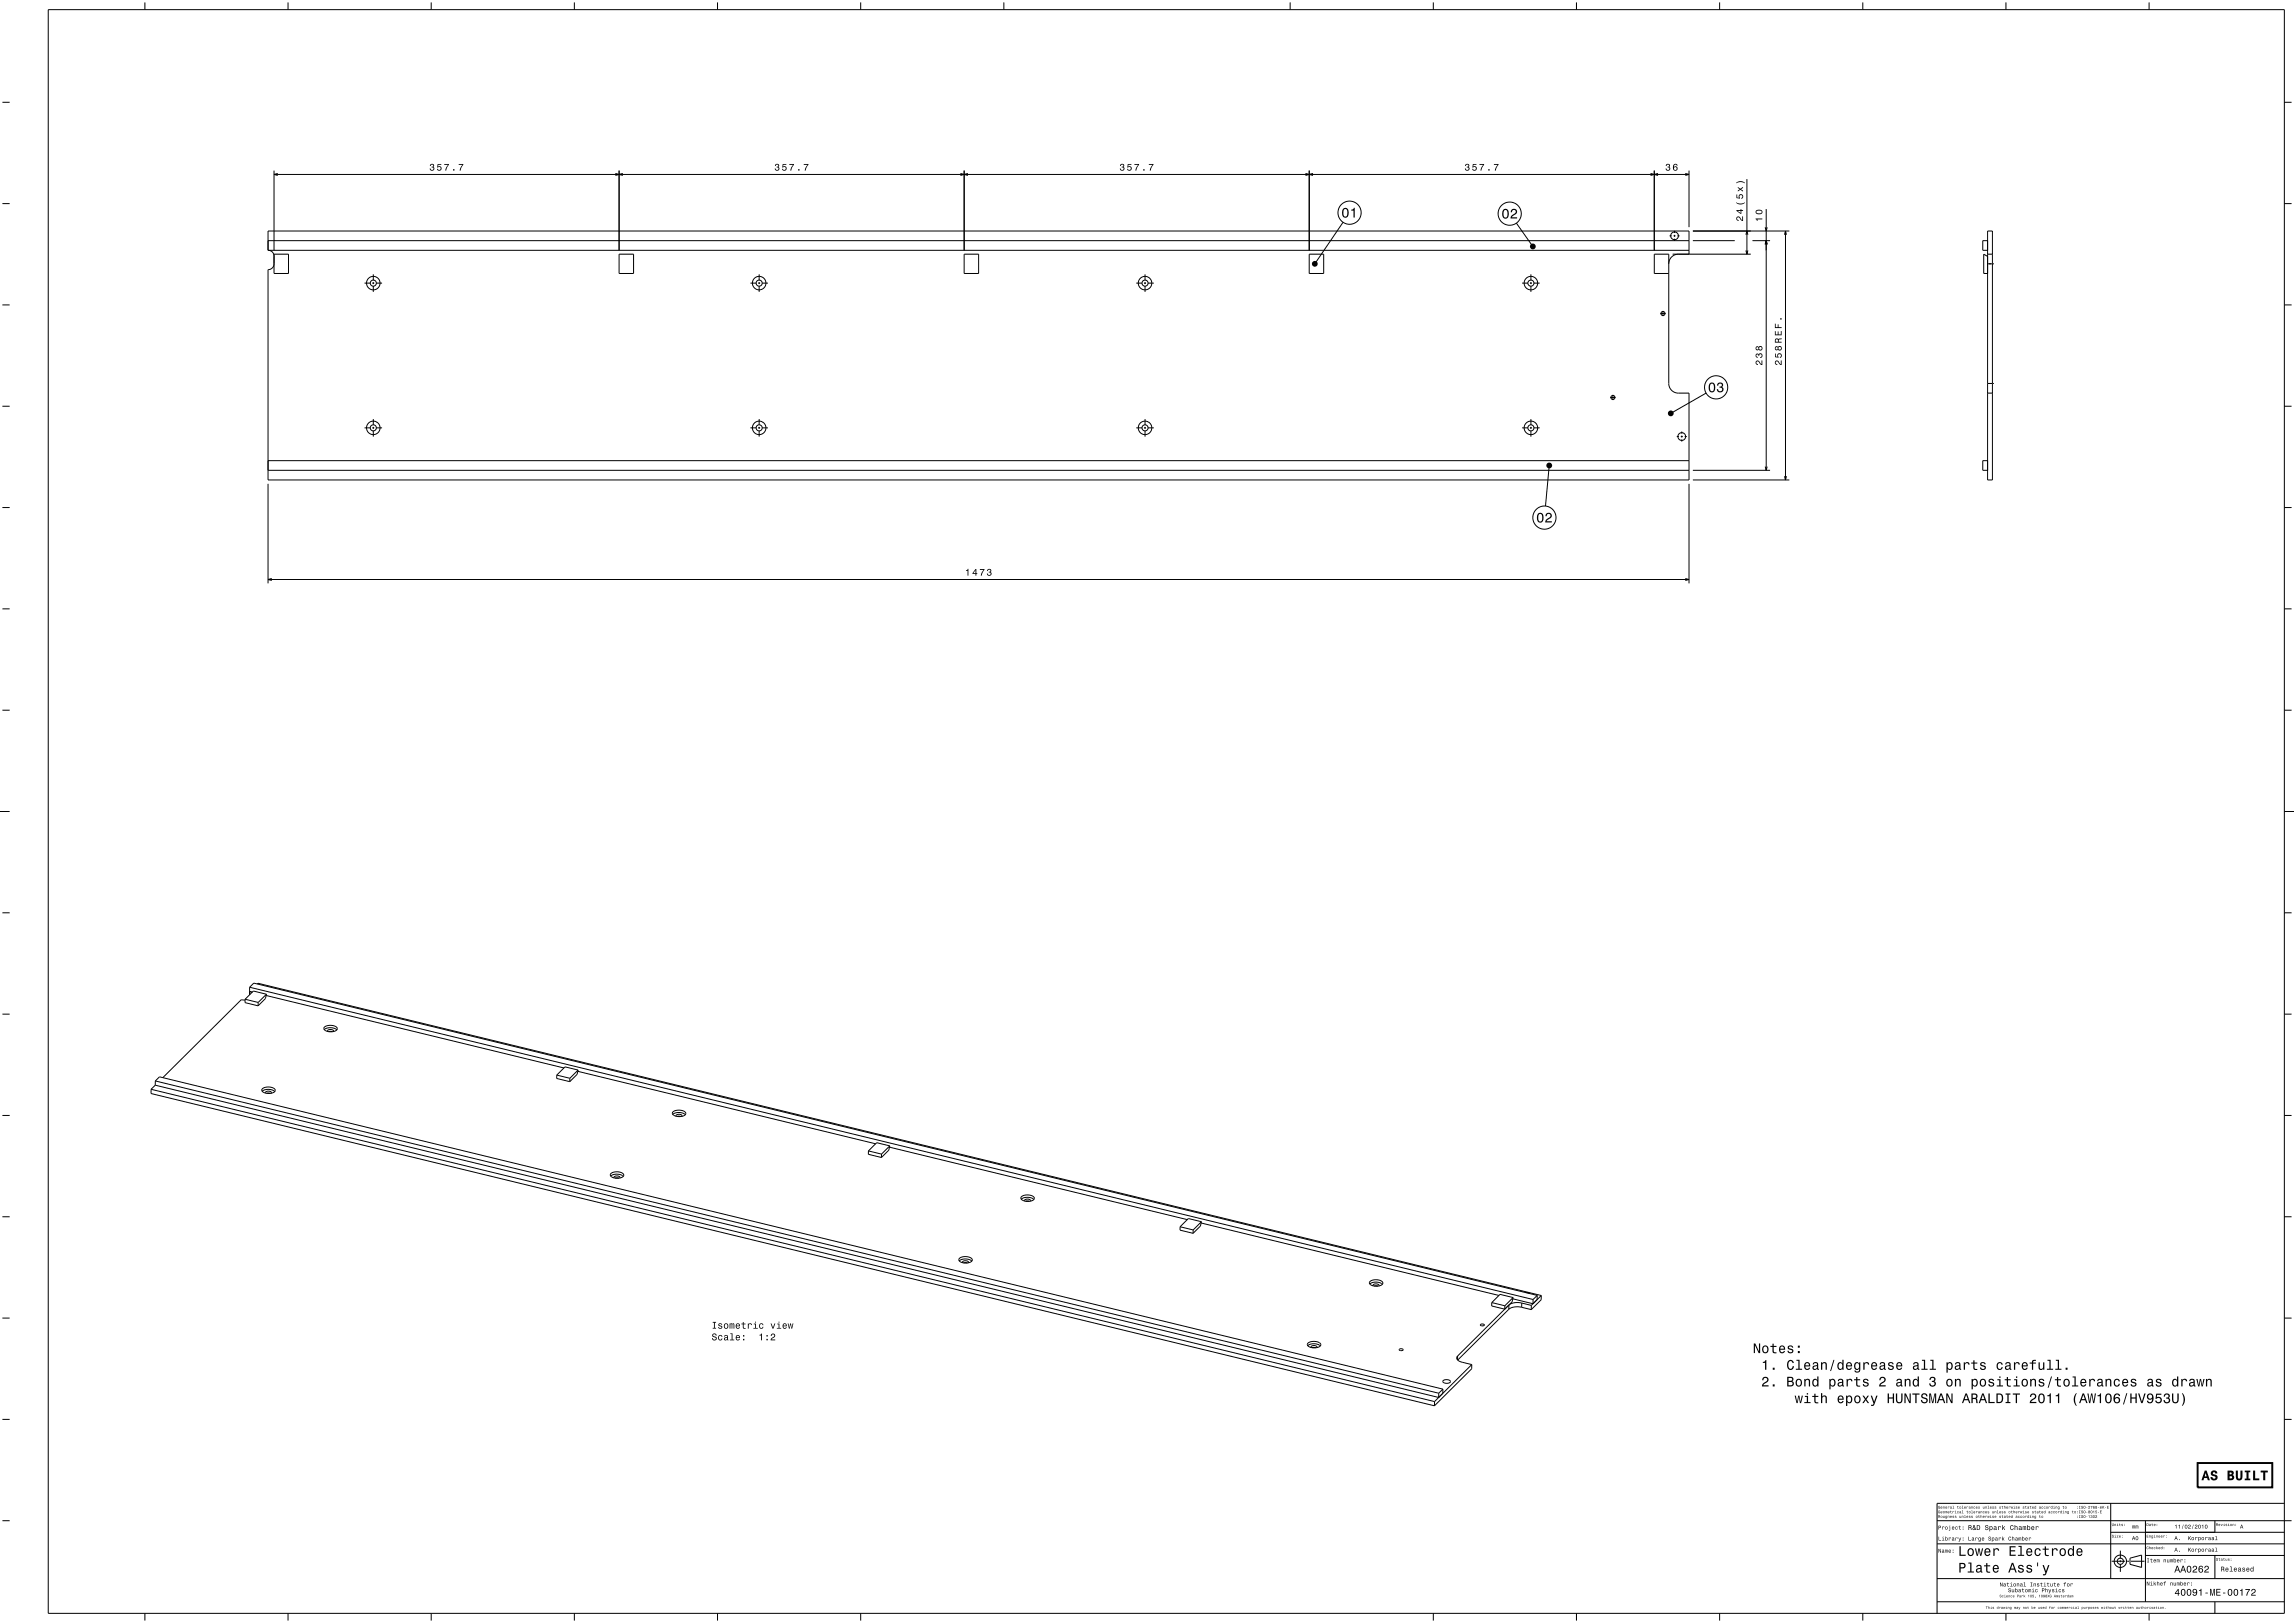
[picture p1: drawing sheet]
<svg xmlns="http://www.w3.org/2000/svg" width="1189mm" height="841mm" viewBox="0 0 1189 841" stroke-linecap="round" stroke-linejoin="round" font-family="sans-serif">
<g fill="none" stroke="#000" stroke-width=".52">
<path d="M25 5h1159v831h-1159zM75 1v4M149 1v4M223 1v4M298 1v4M372 1v4M446 1v4M520 1v4M669 1v4M743 1v4M817 1v4M891 1v4"/>
<path d="M965 1v4M1040 1v4M1114 1v4M1 53h4M1184 53h4M142 88v42M142 90h733M144 90h-2l2 1M319 90h2l-2 1M321 88v42M323 90h-2l2 1M498 90h2l-2 1"/>
<path d="M500 88v42M502 90h-2l2 1M677 90h2l-2 1M679 88v42M681 90h-2l2 1M856 90h1l-1 1M857 88v42M859 90h-2l2 1M874 90h1l-1 1M875 88v30M905 93v39M1 106h4"/>
<path d="M696 115l-15 22M786 116l8 12M868 120v1M877 120h50M915 118v2l1-2M915 108v136M925 120v129M1030 120h3v129h-3zM1184 106h4M139 140v109h736v-45l-7-1-2-1-1-3v-67h-8v10h8M139 130v-10h736v12M139 125h736"/>
<path d="M139 140h.1M139 130h736M139 130a3 3 0 0 1 3 3M142 137a3 3 0 0 1-3 3M142 132h8v10h-8zM321 132h7v10h-7zM500 132h7v10h-7zM679 132h7v10h-7zM865 122h1M867 132h40M867 122h1M868 122v1"/>
<path d="M868 124v1M869 122h2M870 132l-4 1-1 4M877 125h22M905 122v-2l1 2M905 130v2l1-2M908 125h9M915 127v-2l1 2M925 122v-2l1 2M1030 137h.1M1030 132h3M1030 125h-2v5h2"/>
<path d="M1030 133l-2-1v10h2M1030 137h3M1033 137h.1M1 158h4M189 147h3M193 147h1M193 142v3M193 146v1M193 148v3M195 147h3M389 147h3M393 147h1"/>
<path d="M393 142v3M393 146v1M393 148v3M395 147h3M589 147h3M593 147h1M593 142v3M593 146v1M593 148v3M595 147h3M789 147h3M793 147h1"/>
<path d="M793 142v3M793 146v1M793 148v3M795 147h3M1184 158h4M861 162h2M862 161v3M1030 199h.1M1030 199h3M1033 199h.1M1 211h4M193 217v3"/>
<path d="M393 217v3M593 217v3M793 217v3M835 206h2M836 205v2M884 204l-18 10M1030 204h3M1184 211h4M139 239h736M189 222h3M193 222h1M193 221v1"/>
<path d="M193 223v3M195 222h3M389 222h3M393 222h1M393 221v1M393 223v3M395 222h3M589 222h3M593 222h1M593 221v1M593 223v3M595 222h3"/>
<path d="M789 222h3M793 222h1M793 221v1M793 223v3M795 222h3M869 226h1M871 226h1M872 224v1M872 226v1M872 228v1M873 226h1M1030 239h-2v5h2"/>
<path d="M139 251v51M139 244h736M803 241l-2 21M875 251v51M877 244h40M877 249h50M915 242v2l1-2M925 247v2l1-2M1 263h4M1184 263h4M141 300h-2l2 1M874 300h1l-1 1"/>
<path d="M1 315h4M139 300h736M1184 315h4M1 368h4M1184 368h4M0 421h5M1184 421h5M1 473h4M1184 473h4M127 518h-2l-41 40M127 518v2l7 1M127 518l7 1"/>
<path d="M129 514h.1M129 514h2M129 512l3-3 665 162M129 512v4M129 512l666 161M129 514v1M133 510l1-1 665 162M134 519v2M138 516l154 37M138 515l-7-1-4 4M138 515v2l-4 4M138 515l-4 4"/>
<path d="M1 526h4M168 534l3-1 4 1M168 532l2-1h2l2 1 1 1-2 1-2 1-3-1zM170 534a1.5 1.5 0 0 1 1-1 1.5 1.5 0 0 1 2 2M170 535h2M1184 526h4M289 557v2l6 1M289 557l6 2M295 559v1M299 555l155 38M300 554l-7-1-4 4M300 554l-1 3-4 3"/>
<path d="M300 554l-5 5M1 578h4M78 564v3l665 161M78 564l666 162M80 562l666 162v-2M80 562l-2 2M81 560l665 162M81 560l-1 2M81 560l2-2 665 162M136 565l3-1 3 2M136 564l2-1h2l2 1 1 1-2 1-3 1-2-1zM138 566a1.5 1.5 0 0 1 1-1 1.5 1.5 0 0 1 2 1"/>
<path d="M138 567h2M349 577l3-1 3 2M349 576l1-1h3l2 1v1l-1 1-3 1-2-1zM350 578a1.5 1.5 0 0 1 2-1 1.5 1.5 0 0 1 1 1M351 579h2M1184 578h4M450 596v2l7 2M450 596l7 2M457 598v2M461 594l154 38M461 594v2l-4 4M461 594l-7-2-4 4"/>
<path d="M461 594l-4 4M317 609l3-1 3 2M317 608l1-1h3l2 1v1l-1 1h-3h-2zM318 610a1.5 1.5 0 0 1 2-1 1.5 1.5 0 0 1 1 1M319 610h2M1 631h4M529 621l4-1 3 2M529 620l2-1h2l2 1 1 1-1 1h-3l-3-1zM531 622a1.5 1.5 0 0 1 2-1 1.5 1.5 0 0 1 1 1M532 622h2M612 636v1l6 2M612 636l6 1"/>
<path d="M618 637v2M623 634l154 37M623 633l-1 2-4 4M623 633l-7-2-4 5M623 633l-5 4M1184 631h4M497 653l3-1 4 1M497 652l4-1 2 1 1 1-1 1h-3l-3-1zM499 654a1.5 1.5 0 0 1 1-1 1.5 1.5 0 0 1 2 1M499 654h2M710 665l3-1 3 1M710 664l2-1h2l2 1 1 1-2 1h-3l-2-1z"/>
<path d="M712 666a1.5 1.5 0 0 1 1-1 1.5 1.5 0 0 1 2 1M712 666h2M773 675v2l7 1M773 675l7 2M780 677v1M782 678l-26 27M782 676v2M782 676l-27 27M784 673l11 3v-3M784 672v3l-4 3M784 672l-7-1-4 4M784 672l-4 5"/>
<path d="M789 677h-4l-3 1M789 677l5 2M789 675h-4l-3 1M789 675v2M789 675l5 1M791 670h2M794 676v3M797 671l-2 2M797 671v2M799 671l-5 5M799 671v3l-5 5M1 683h4"/>
<path d="M678 697l3-1 3 1M678 696l2-1h2l2 1 1 1-2 1h-3l-2-1zM680 698a1.5 1.5 0 0 1 1-1 1.5 1.5 0 0 1 2 1M680 698h2M725 699h1a.8 .8 0 0 1 1 0 .8 .8 0 0 1 0 1 .8 .8 0 0 1-1 0zM767 686h1a.8 .8 0 0 1 1 0 .8 .8 0 0 1 0 1 .8 .8 0 0 1-1 0zM1184 683h4M748 720l-2 2M748 720v2M748 715h2a1.2 1.2 0 0 1 1 0 1.2 1.2 0 0 1 0 1l-2 1a1.1 1.1 0 0 1-1 0 1.1 1.1 0 0 1 0-2zM755 703v1l1 1 7 2M755 703v2"/>
<path d="M763 707l-19 19M763 707v2l-20 19M1 735h4M744 726l-1 2M1184 735h4M1094 779v39M1184 779h-180v57M1 788h4M1004 788h184M1094 794h90M1112 788v42M1148 788v6"/>
<path d="M1004 818h180M1004 800h180M1095 809h6M1099 804v4M1099 808v2M1099 810v5M1103 809h.1M1104 807l6-1v6l-6-1zM1105 809h7M1112 806h72M1148 806v12M75 836v4"/>
<path d="M149 836v4M223 836v4M298 836v4M372 836v4M446 836v4M743 836v4M817 836v4M891 836v4M965 836v4M1004 830h180M1040 836v4M1114 836v4"/>
<path d="M1148 830v6"/>
<circle cx="699" cy="110" r="6"/>
<circle cx="782" cy="111" r="6"/>
<circle cx="868" cy="122" r="2"/>
<circle cx="193" cy="147" r="3"/>
<circle cx="193" cy="147" r="1.6"/>
<circle cx="393" cy="147" r="3"/>
<circle cx="393" cy="147" r="1.6"/>
<circle cx="593" cy="147" r="3"/>
<circle cx="593" cy="147" r="1.6"/>
<circle cx="793" cy="147" r="3"/>
<circle cx="793" cy="147" r="1.6"/>
<circle cx="862" cy="162" r="1.1"/>
<circle cx="836" cy="206" r="1"/>
<circle cx="889" cy="201" r="6"/>
<circle cx="193" cy="222" r="1.6"/>
<circle cx="193" cy="222" r="3"/>
<circle cx="393" cy="222" r="4"/>
<circle cx="393" cy="222" r="1.6"/>
<circle cx="593" cy="222" r="1.6"/>
<circle cx="593" cy="222" r="4"/>
<circle cx="793" cy="222" r="1.6"/>
<circle cx="793" cy="222" r="4"/>
<circle cx="872" cy="226" r="2"/>
<circle cx="800" cy="268" r="6"/>
<circle cx="1099" cy="809" r="1.6"/>
<circle cx="1099" cy="809" r="3"/>
</g>
<g fill="#000">
<path d="M223 85v1a.7 .7 0 0 1 1-1 .6 .6 0 0 1 0 1v1a.7 .7 0 0 1 1 0 .7 .7 0 0 1-1 1 .7 .7 0 0 1-1-1 1.1 1.1 0 0 0 1 1 1.1 1.1 0 0 0 1-1 1 1 0 0 0 0-2 1 1 0 0 0-2 0zM227 85v2a.9 .9 0 0 1 1 0 .9 .9 0 0 1 0 1l-2-1a1.4 1.4 0 0 0 2 2 1.2 1.2 0 0 0 1-2 1.2 1.2 0 0 0-2-1v-1h2zM230 85h2l-1 3 2-3zM235 88h1zM238 85h2l-2 3h1l1-3z" fill-rule="evenodd"/>
<path d="M402 85v1a.6 .6 0 0 1 0-1 .7 .7 0 0 1 1 1v1a.7 .7 0 0 1 0 1 .7 .7 0 0 1-1-1 1.1 1.1 0 0 0 1 1 1.1 1.1 0 0 0 0-1 1 1 0 0 0 0-2 1 1 0 0 0-1 0zM406 85l-1 2a1 1 0 0 1 2 0 .9 .9 0 0 1 0 1l-2-1a1.4 1.4 0 0 0 2 2 1.2 1.2 0 0 0 1-2 1.2 1.2 0 0 0-2-1v-1h2zM409 85h2l-1 3 2-3zM417 85h2l-2 3h1l1-3z" fill-rule="evenodd"/>
<path d="M581 85l-1 1h1a.6 .6 0 0 1 0-1 .7 .7 0 0 1 1 1l-1 1a.7 .7 0 0 1 1 0 .7 .7 0 0 1 0 1 .7 .7 0 0 1-1-1h-1a1.2 1.2 0 0 0 2 1 1.2 1.2 0 0 0 0-1 1 1 0 0 0 0-2 1 1 0 0 0-1 0zM585 85l-1 2a1 1 0 0 1 2 0 .9 .9 0 0 1 0 1l-2-1a1.4 1.4 0 0 0 2 2 1.2 1.2 0 0 0 0-2 1.2 1.2 0 0 0-1-1v-1h1zM588 85h2l-1 3h-1h1l1-3zM595 85h2l-1 3 2-3z" fill-rule="evenodd"/>
<path d="M760 85l-1 1h1a.6 .6 0 0 1 0-1 .7 .7 0 0 1 1 1l-1 1a.7 .7 0 0 1 1 0 .7 .7 0 0 1-1 1 .7 .7 0 0 1 0-1h-1a1.1 1.1 0 0 0 2 1 1.1 1.1 0 0 0 0-1 1 1 0 0 0 0-2 1 1 0 0 0-1 0zM763 85v2a1 1 0 0 1 2 0 .9 .9 0 0 1 0 1l-2-1a1.4 1.4 0 0 0 2 2 1.2 1.2 0 0 0 0-2 1.2 1.2 0 0 0-1-1v-1h1zM767 85h2l-2 3h1l1-3zM771 88h1zM774 85h2l-1 3 2-3z" fill-rule="evenodd"/>
<path d="M864 85l-1 1h1a.6 .6 0 0 1 0-1 .7 .7 0 0 1 1 1l-1 1a.7 .7 0 0 1 1 0 .7 .7 0 0 1-1 1 .7 .7 0 0 1 0-1h-1a1.2 1.2 0 0 0 2 1 1.2 1.2 0 0 0 0-1 1 1 0 0 0 0-2 1 1 0 0 0-1 0zM868 85a1.6 1.6 0 0 0-1 2 1.6 1.6 0 0 0 2 1v-2l-1 1v-2l1 1v-1zM868 87a.7 .7 0 0 1 1 0 .7 .7 0 0 1-1 0z" fill-rule="evenodd"/>
<path d="M696 108v2a2 2 0 0 0 1 3 2.5 2.5 0 0 0 2-3 2.5 2.5 0 0 0-2-2zM697 108a1.9 1.9 0 0 1 1 2 1.9 1.9 0 0 1-1 2l-1-2zM700 109h2v4v-5z" fill-rule="evenodd"/>
<path d="M779 109v2a2 2 0 0 0 1 2 2.5 2.5 0 0 0 2-2 2.5 2.5 0 0 0-2-3zM780 109a1.9 1.9 0 0 1 1 2 1.9 1.9 0 0 1-1 2l-1-2zM783 109v1h1a1.1 1.1 0 0 1 1-1 1.1 1.1 0 0 1 1 1 1.1 1.1 0 0 1-2 1l-1 1v1h3l-2-1a2.7 2.7 0 0 0 2-3l-1-1z" fill-rule="evenodd"/>
<path d="M900 112v2h1a.8 .8 0 0 1-1-1 .8 .8 0 0 1 1-1 .8 .8 0 0 1 1 1l1 2v-3v2a1.8 1.8 0 0 0-3-2zM900 109l2 2h1v-2v-1l-1 1zM901 109h1v1z" fill-rule="evenodd"/>
<path d="M900 105a2.9 2.9 0 0 0 4 0 4 4 0 0 1-4 0zM900 101v2h2a1 1 0 0 1 0-2 .9 .9 0 0 1 1 1v1a1.2 1.2 0 0 0 1-1 1.2 1.2 0 0 0-2-1 1.2 1.2 0 0 0-1 1h-1zM901 97l1 1-1 1 1-1 1 1-1-1 1-1-1 1zM900 95a4 4 0 0 1 4 0 3 3 0 0 0-4 0z" fill-rule="evenodd"/>
<path d="M910 113l1 1h2v-1zM910 109a1.7 1.7 0 0 0 2 2 1.7 1.7 0 0 0 1-2zM910 110a1.3 1.3 0 0 1 2-1 1.3 1.3 0 0 1 1 1h-2z" fill-rule="evenodd"/>
<path d="M920 176v2h3v-1h-1a1.1 1.1 0 0 1 0-1 1.1 1.1 0 0 1 1 0v-1zM920 176h1l1 1h-2zM920 172v2h3v-2v1h-1v-1h-1v1h-1v-1zM920 168v2h3h-1v-2h-1v2h-1v-2zM923 165v1v-1z" fill-rule="evenodd"/>
<path d="M910 187v1l1 1a.8 .8 0 0 1-1-1 .8 .8 0 0 1 1-1 .8 .8 0 0 1 1 1l1 1v-2v2v-1a1.6 1.6 0 0 0-3-1zM910 183v2h1a.6 .6 0 0 1-1 0 .7 .7 0 0 1 1-1l1 1a.7 .7 0 0 1 0-1 .7 .7 0 0 1 1 0 .7 .7 0 0 1-1 1 1.1 1.1 0 0 0 2-1 1.1 1.1 0 0 0-2 0zM910 180a1 1 0 0 0 0 1 1 1 0 0 0 2 0 1.1 1.1 0 0 0 1 0 1.1 1.1 0 0 0 0-1 1.1 1.1 0 0 0-1 0zM912 180a.7 .7 0 0 1 1 0 .7 .7 0 0 1-1 0zM910 180a.6 .6 0 0 1 1 0 .6 .6 0 0 1-1 0z" fill-rule="evenodd"/>
<path d="M920 187v1l1 1a.8 .8 0 0 1-1-1 .8 .8 0 0 1 1-1 .8 .8 0 0 1 1 1l1 1v-2v2v-1a1.6 1.6 0 0 0-3-1zM920 183v2h2a.9 .9 0 0 1 0-1 .9 .9 0 0 1 1 0v1a1.2 1.2 0 0 0 1-1 1.2 1.2 0 0 0-2-1 1.2 1.2 0 0 0-1 2h-1zM920 180a1 1 0 0 0 0 1 1 1 0 0 0 2 0 1.1 1.1 0 0 0 1 0 1.1 1.1 0 0 0 0-1 1.1 1.1 0 0 0-1 0zM922 180a.7 .7 0 0 1 1 0 .7 .7 0 0 1-1 0zM920 180a.6 .6 0 0 1 1 0 .6 .6 0 0 1-1 0z" fill-rule="evenodd"/>
<path d="M886 199v2a2 2 0 0 0 1 2 2.5 2.5 0 0 0 2-2 2.5 2.5 0 0 0-2-3zM887 199a1.9 1.9 0 0 1 1 2 1.9 1.9 0 0 1-1 2l-1-2zM890 199v1h1a.9 .9 0 0 1 0-1 .9 .9 0 0 1 1 0 .9 .9 0 0 1 0 1h-1v1a1.1 1.1 0 0 1 2 1 1.1 1.1 0 0 1-2 1 1.1 1.1 0 0 1 0-1h-1a1.6 1.6 0 0 0 2 1 1.6 1.6 0 0 0 1-2 1.5 1.5 0 0 0 0-3 1.6 1.6 0 0 0-3 1z" fill-rule="evenodd"/>
<path d="M797 266v2a2 2 0 0 0 1 3 2.5 2.5 0 0 0 2-3 2.5 2.5 0 0 0-2-2zM798 266a1.9 1.9 0 0 1 1 2 1.9 1.9 0 0 1-1 2l-1-2zM801 266v1h1a1.1 1.1 0 0 1 1-1 1.1 1.1 0 0 1 1 2 1.1 1.1 0 0 1-2 0l-1 1v2h3v-1h-2a2.7 2.7 0 0 0 2-4h-1z" fill-rule="evenodd"/>
<path d="M501 295v1v2h1v-3zM506 295l-2 2h2v1l1-1h-1v-2zM506 295v2h-2zM508 295h2l-1 2-1 1h1l1-3zM512 295v1a.6 .6 0 0 1 0-1 .6 .6 0 0 1 1 0 .6 .6 0 0 1 0 1l-1 1a.7 .7 0 0 1 1 0 .7 .7 0 0 1 0 1 .7 .7 0 0 1-1-1 1.1 1.1 0 0 0 1 1 1.1 1.1 0 0 0 0-2 1 1 0 0 0 0-1 1 1 0 0 0-1 0z" fill-rule="evenodd"/>
<path d="M369 691a1.8 1.8 0 0 0 2 3 .8 .8 0 0 1-1 0 .8 .8 0 0 1-1-1 1.3 1.3 0 0 0 1 2 1.4 1.4 0 0 0 2-2 1.3 1.3 0 0 0-2-1 .7 .7 0 0 1 0-1 .7 .7 0 0 1 1 1v-1zM372 692a1.3 1.3 0 0 0 0 2 1.3 1.3 0 0 0 2 0 .9 .9 0 0 1-1 0 1 1 0 0 1 0-2 .9 .9 0 0 1 1 1v-1zM376 692l-1 1 2-1v1a1 1 0 0 0-2 0 1.1 1.1 0 0 0 1 2l2-1-1-2zM376 694a.6 .6 0 0 1 1 0 .6 .6 0 0 1-1 0zM379 691v3l-1 1h3l-1-1v-3zM382 692a1.3 1.3 0 0 0-1 2 1.3 1.3 0 0 0 2 0 .9 .9 0 0 1-1 0 .9 .9 0 0 1 0-1h2l-1-1zM382 692h1v1h-1zM385 694v1h1v-1zM385 692v1h1v-1z" fill-rule="evenodd"/>
<path d="M369 685h1v3h-1h2v-3zM373 686l-1 1 2 1h-1h-1a1.1 1.1 0 0 0 2 1 1 1 0 0 0 0-2l-1-1h1zM375 687a1.5 1.5 0 0 0 3 0 1.5 1.5 0 0 0-3 0zM376 687a.9 .9 0 0 1 1 0 .9 .9 0 0 1-1 0zM378 686v2l1-2v2l1-2 1 2-1-2zM382 686a1.3 1.3 0 0 0-1 2 1.3 1.3 0 0 0 2 0 .9 .9 0 0 1-1 0 .9 .9 0 0 1 0-1h2l-1-1zM382 686h1v1h-1zM385 685v1h-1h1v2l1 1-1-1v-2h1h-1zM388 686v2v-2l2 1a.9 .9 0 0 0-1-1 .9 .9 0 0 0-1 0zM391 686v2h-1h3h-1v-2zM391 685h1zM394 686a1.3 1.3 0 0 0 0 2 1.3 1.3 0 0 0 2 0 1 1 0 0 1-2 0 1 1 0 0 1 0-2 1.1 1.1 0 0 1 2 1l-1-1zM399 686l1 2h1l1-2h-1v2l-1-2zM403 686h1v2h-1h2h-1v-2zM406 686a1.3 1.3 0 0 0 0 2 1.3 1.3 0 0 0 2 0 .9 .9 0 0 1-1 0 .9 .9 0 0 1-1-1h2l-1-1zM406 686h1v1h-1zM408 686l1 2 1-2 1 2v-2l-1 2v-2l-1 2z" fill-rule="evenodd"/>
<path d="M394 692v3h1v-4zM397 694v1h1v-1zM397 692v1h1v-1zM400 691l-1 1h1a.8 .8 0 0 1 1-1 .8 .8 0 0 1 0 1 .8 .8 0 0 1 0 1l-2 2h3v-1h-2a1.4 1.4 0 0 0 2-2 1.3 1.3 0 0 0-2-1z" fill-rule="evenodd"/>
<path d="M909 696v5h1v-4l2 4v-5v4l-2-4zM914 698a1.9 1.9 0 0 0 0 3 1.9 1.9 0 0 0 3-1v-1a1.7 1.7 0 0 0-1-2 1.7 1.7 0 0 0-2 1zM914 698h1a1.3 1.3 0 0 1 1 1 1.3 1.3 0 0 1-2 1zM919 696v1h-1v1h1v3h2h-2v-1v-2h2v-1h-2v-1zM923 698a1.9 1.9 0 0 0-1 2 1.9 1.9 0 0 0 3 1v-1l-2 1v-2h2v-1l-1-1zM923 698h1l1 1h-2zM927 697v1a2 2 0 0 0 2 2 .9 .9 0 0 1-1 1 .9 .9 0 0 1-1-1h-1a1.4 1.4 0 0 0 2 1 1.4 1.4 0 0 0 1-2h-2a.8 .8 0 0 1 1-1 .8 .8 0 0 1 1 0v-1zM932 700v1h1v-1zM932 697v1h1v-1z" fill-rule="evenodd"/>
<path d="M914 714l-1 1h1a1.1 1.1 0 0 1 1-1 1.1 1.1 0 0 1 1 1 1.1 1.1 0 0 1-1 1l-1 1-1 1h4l-3-1a2.7 2.7 0 0 0 2-3l-1-1zM919 717v1h1v-1zM926 713v5h2a1.4 1.4 0 0 0 2-1 1.4 1.4 0 0 0-1-1l1-1-1-1zM927 714h1a.8 .8 0 0 1 1 1 .8 .8 0 0 1-1 0h-1zM927 716h1a.9 .9 0 0 1 1 1 .9 .9 0 0 1-1 1h-1zM931 715a1.9 1.9 0 0 0 0 3 1.9 1.9 0 0 0 3-1v-1a1.7 1.7 0 0 0-1-1 1.7 1.7 0 0 0-2 0zM932 715a1.3 1.3 0 0 1 1 2 1.3 1.3 0 0 1-1 1zM935 715v3h1v-2l1-1 1 1v2v-2a1.3 1.3 0 0 0-1-2 1.3 1.3 0 0 0-1 1zM940 715a2 2 0 0 0-1 2 2 2 0 0 0 2 1h1h1v-5h-1v2l-1-1zM940 715h1a1.3 1.3 0 0 1 1 2 1.3 1.3 0 0 1-2 1zM948 715v5h1v-2a1.8 1.8 0 0 0 2-2 1.8 1.8 0 0 0-2-1zM949 715a1.4 1.4 0 0 1 2 2 1.3 1.3 0 0 1-2 1zM953 715v1a.8 .8 0 0 1 1-1 .8 .8 0 0 1 1 1 1.4 1.4 0 0 0-2 1 1.4 1.4 0 0 0 1 2l1-1h1l-1-3zM953 717a1 1 0 0 1 2 0 1 1 0 0 1-2 0zM957 715v3h1v-3h1l1 1a1.3 1.3 0 0 0-1-2 1.3 1.3 0 0 0-1 1zM962 714v1h-1h1v3l2 1v-1h-1v-1v-2h1h-1v-1zM966 715a2 2 0 0 0 2 2 .9 .9 0 0 1-1 1 .9 .9 0 0 1-1-1h-1a1.4 1.4 0 0 0 2 2 1.6 1.6 0 0 0 1-3h-2a.8 .8 0 0 1 1-1 .8 .8 0 0 1 1 1v-1zM975 714l-1 1h1a1.1 1.1 0 0 1 1-1 1.1 1.1 0 0 1 1 1 1.1 1.1 0 0 1-1 1l-2 1v1h3l-2-1a2.7 2.7 0 0 0 2-3l-1-1zM983 715v1a.8 .8 0 0 1 1-1 .8 .8 0 0 1 1 1 1.4 1.4 0 0 0-2 1 1.4 1.4 0 0 0 1 2l1-1h1l-1-3zM983 717a1 1 0 0 1 2 0 1 1 0 0 1-2 0zM987 715v3h1v-2l1-1 1 1v2v-2a1.3 1.3 0 0 0-1-2 1.3 1.3 0 0 0-1 1zM992 715a2 2 0 0 0-1 2 2 2 0 0 0 2 1h1h1v-5h-1v2l-1-1zM992 715h1a1.3 1.3 0 0 1 1 2 1.3 1.3 0 0 1-2 1zM1000 714v1h1a.9 .9 0 0 1 0-1 .9 .9 0 0 1 1 0 .9 .9 0 0 1 0 1l-1 1a1.1 1.1 0 0 1 2 1 1.1 1.1 0 0 1-1 1 1.1 1.1 0 0 1-1-1h-1a1.6 1.6 0 0 0 2 2 1.6 1.6 0 0 0 1-3 1.4 1.4 0 0 0 0-2 1.5 1.5 0 0 0-3 0zM1009 715a1.9 1.9 0 0 0 0 3 1.9 1.9 0 0 0 3-1v-1a1.7 1.7 0 0 0-1-1 1.7 1.7 0 0 0-2 0zM1010 715a1.3 1.3 0 0 1 1 2 1.3 1.3 0 0 1-1 1zM1013 715v3h1v-2l1-1 1 1v2v-2a1.3 1.3 0 0 0-1-2 1.3 1.3 0 0 0-1 1zM1022 715v5h1v-2a1.8 1.8 0 0 0 2-2 1.8 1.8 0 0 0-2-1zM1023 715a1.3 1.3 0 0 1 1 2 1.3 1.3 0 0 1-1 1zM1027 715a1.9 1.9 0 0 0-1 3 1.9 1.9 0 0 0 3-1v-1a1.7 1.7 0 0 0 0-1 1.7 1.7 0 0 0-2 0zM1027 715a1.4 1.4 0 0 1 2 2 1.3 1.3 0 0 1-2 1zM1031 715a2 2 0 0 0 2 2 .9 .9 0 0 1-1 1 .9 .9 0 0 1-1-1 1.4 1.4 0 0 0 1 2 1.6 1.6 0 0 0 1-3h-2a.8 .8 0 0 1 1-1 .8 .8 0 0 1 1 1h1l-1-1zM1035 715h1v3h-1h3h-1v-3zM1036 713v1h1v-1zM1040 714v1h-1h1v3l2 1v-1h-1v-1v-2h1h-1v-1zM1044 715h1v3h-1h3h-1v-3zM1045 713v1h1v-1zM1048 715a1.9 1.9 0 0 0 0 3 1.9 1.9 0 0 0 3-1v-1a1.7 1.7 0 0 0-1-1 1.7 1.7 0 0 0-2 0zM1049 715a1.3 1.3 0 0 1 1 2 1.3 1.3 0 0 1-1 1zM1052 715v3h1v-2l1-1 1 1v2v-2a1.3 1.3 0 0 0-1-2 1.3 1.3 0 0 0-1 1zM1057 715a2 2 0 0 0 2 2 .9 .9 0 0 1-1 1 .9 .9 0 0 1-1-1 1.4 1.4 0 0 0 1 2 1.6 1.6 0 0 0 1-3h-2a.8 .8 0 0 1 1-1 .8 .8 0 0 1 1 1h1l-1-1zM1063 713l-2 6h1l2-6zM1066 714v1h-1h1v3l2 1v-1h-1v-1v-2h1h-1v-1zM1070 715a1.9 1.9 0 0 0 0 3 1.9 1.9 0 0 0 3-1v-1a1.7 1.7 0 0 0-1-1 1.7 1.7 0 0 0-2 0zM1070 715h1a1.3 1.3 0 0 1 1 2 1.3 1.3 0 0 1-2 1zM1074 713v1h1v4h-1h3h-1v-5zM1079 715a1.9 1.9 0 0 0-1 3 1.9 1.9 0 0 0 3 0v-1l-2 1v-1h2v-2l-1-1zM1079 715h1l1 1h-2zM1083 715v3h1v-3h1l1 1a1.3 1.3 0 0 0-1-2 1.3 1.3 0 0 0-2 1zM1087 715v1h1a.8 .8 0 0 1 1-1 .8 .8 0 0 1 0 1 1.4 1.4 0 0 0-2 1 1.4 1.4 0 0 0 1 2l1-1h1v-3zM1088 717a.8 .8 0 0 1 1 0 .8 .8 0 0 1-1 0zM1091 715v3h1v-2l1-1 1 1v2v-2a1.3 1.3 0 0 0-1-2 1.3 1.3 0 0 0-1 1zM1096 715a1.9 1.9 0 0 0 0 3 1.9 1.9 0 0 0 3 0v-1h-1v1a1.4 1.4 0 0 1-2-2 1.2 1.2 0 0 1 2-1l1 1-1-1zM1100 715a1.9 1.9 0 0 0 0 3 1.9 1.9 0 0 0 3 0v-1l-2 1v-1h2v-2l-2-1zM1101 715h1v1h-1zM1105 715h-1a2 2 0 0 0 3 2 .9 .9 0 0 1-1 1 .9 .9 0 0 1-1-1h-1a1.4 1.4 0 0 0 2 2 1.6 1.6 0 0 0 1-3h-2a.8 .8 0 0 1 1-1 .8 .8 0 0 1 1 1l-1-1zM1113 715v1h1a.8 .8 0 0 1 1-1 .8 .8 0 0 1 0 1 1.4 1.4 0 0 0-2 1 1.4 1.4 0 0 0 1 2l1-1h1v-3zM1114 717a.8 .8 0 0 1 1 0 .8 .8 0 0 1-1 0zM1118 715h-1a2 2 0 0 0 3 2 .9 .9 0 0 1-1 1 .9 .9 0 0 1-1-1h-1a1.4 1.4 0 0 0 2 2 1.6 1.6 0 0 0 1-3h-2a.8 .8 0 0 1 1-1 .8 .8 0 0 1 1 1l-1-1zM1126 715a2 2 0 0 0 0 2 2 2 0 0 0 2 1h1v-5h-1v2l-1-1zM1127 715a1.3 1.3 0 0 1 1 2 1.3 1.3 0 0 1-1 1zM1131 715v3v-3h2l1 1a1.3 1.3 0 0 0-1-2 1.3 1.3 0 0 0-2 1zM1135 715v1a.8 .8 0 0 1 1-1 .8 .8 0 0 1 1 1 1.4 1.4 0 0 0-2 1 1.4 1.4 0 0 0 1 2l1-1h1l-1-3zM1135 717a1 1 0 0 1 2 0 1 1 0 0 1-2 0zM1138 715l1 3h1l1-3v3h1l1-3h-1l-1 3v-3h-1v3l-1-3zM1143 715v3h1v-2l1-1 1 1v2v-2a1.3 1.3 0 0 0-1-2 1.3 1.3 0 0 0-1 1z" fill-rule="evenodd"/>
<path d="M914 706h1v4h1v-5zM919 709v1h1v-1zM927 705l-1 2a2.1 2.1 0 0 0 3 3l1-2h-1l-1 1a2 2 0 0 1-1-2 2 2 0 0 1 1-2l2 1-1-1zM931 705h1v4h-1v1h3v-1h-1v-4zM936 706a1.9 1.9 0 0 0-1 3 1.9 1.9 0 0 0 3 0h-2v-1h2v-2h-1zM936 707l1-1 1 1h-2zM940 706v1a.8 .8 0 0 1 1-1 .8 .8 0 0 1 1 1 1.4 1.4 0 0 0-2 1 1.4 1.4 0 0 0 1 2l1-1 1 1v-1l-1-3zM940 709a1 1 0 0 1 2 0 1 1 0 0 1-2 0zM944 706v4l1-3 1-1v1v3h1v-3a1.3 1.3 0 0 0-1-1 1.3 1.3 0 0 0-2 1v-1zM950 705l-1 5 2-5zM953 706a2 2 0 0 0-1 3 2 2 0 0 0 2 1l1-1v1h1v-5h-1v2l-1-1zM953 707l1-1a1.3 1.3 0 0 1 1 2 1.3 1.3 0 0 1-2 1zM957 706a1.9 1.9 0 0 0 0 3 1.9 1.9 0 0 0 3 0h-2l-1-1h3v-2h-2zM958 707l1-1v1h-2zM961 706a2 2 0 0 0 0 3 2 2 0 0 0 2 1l1-1a1.1 1.1 0 0 1-1 2 1 1 0 0 1-1-1h-1a1.6 1.6 0 0 0 2 1 1.6 1.6 0 0 0 1-1v-4v1l-2-1zM962 707v-1a1.4 1.4 0 0 1 2 2 1.3 1.3 0 0 1-2 1zM966 706v4l1-3 1-1 1 1a1.3 1.3 0 0 0-1-1 1.3 1.3 0 0 0-2 1v-1zM970 706a1.9 1.9 0 0 0 0 3 1.9 1.9 0 0 0 3 0h-2l-1-1h3v-2h-2zM971 707l1-1v1h-2zM975 706l-1 1h1a.8 .8 0 0 1 1-1 .8 .8 0 0 1 0 1 1.4 1.4 0 0 0-2 1 1.4 1.4 0 0 0 1 2l2-1v1v-1v-3zM975 709a.8 .8 0 0 1 1 0 .8 .8 0 0 1-1 0zM979 706a2 2 0 0 0 2 3 .9 .9 0 0 1-1 0 .9 .9 0 0 1-1 0 1.4 1.4 0 0 0 1 1 1.4 1.4 0 0 0 1-2l-2-1a.8 .8 0 0 1 1-1 .8 .8 0 0 1 1 1v-1zM983 706a1.9 1.9 0 0 0 0 3 1.9 1.9 0 0 0 3 0h-2l-1-1h3v-2h-2zM984 707l1-1v1h-2zM992 706v1a.8 .8 0 0 1 1-1 .8 .8 0 0 1 1 1 1.4 1.4 0 0 0-2 1 1.4 1.4 0 0 0 1 2l1-1 1 1v-1l-1-3zM992 709a1 1 0 0 1 2 0 1 1 0 0 1-2 0zM996 705h1v4h-1v1h3v-1h-1v-4zM1001 705h1v4h-2v1h3v-1h-1v-4zM1009 706v5h1v-2v1a1.8 1.8 0 0 0 2-2 1.8 1.8 0 0 0-2-2zM1010 707v-1a1.3 1.3 0 0 1 1 2 1.3 1.3 0 0 1-1 1zM1014 706l-1 1h1a.8 .8 0 0 1 1-1 .8 .8 0 0 1 0 1 1.4 1.4 0 0 0-2 1 1.4 1.4 0 0 0 1 2l2-1 1 1v-1l-1-3zM1014 709a.8 .8 0 0 1 1 0 .8 .8 0 0 1-1 0zM1018 706v4l1-3 1-1 1 1a1.3 1.3 0 0 0-1-1 1.3 1.3 0 0 0-2 1v-1zM1023 705v1h-1v1h1v3h2v-1h-1l-1-1v-1h2v-1h-2v-1zM1027 706h-1a2.1 2.1 0 0 0 3 3 .9 .9 0 0 1-1 0 .9 .9 0 0 1-1 0h-1a1.4 1.4 0 0 0 2 1 1.4 1.4 0 0 0 1-2l-2-1a.8 .8 0 0 1 1-1 .8 .8 0 0 1 1 1l-1-1zM1035 706a1.9 1.9 0 0 0 0 3 1.9 1.9 0 0 0 3 0v-1h-1v1a1.3 1.3 0 0 1-2-1 1.3 1.3 0 0 1 2-1h1l-1-1zM1040 706l-1 1h1a.8 .8 0 0 1 1-1 .8 .8 0 0 1 0 1 1.4 1.4 0 0 0-2 1 1.4 1.4 0 0 0 1 2l2-1 1 1v-1l-1-3zM1040 709a1 1 0 0 1 2 0 1 1 0 0 1-2 0zM1044 706v4l1-3 1-1 1 1a1.3 1.3 0 0 0-1-1 1.3 1.3 0 0 0-2 1v-1zM1048 706a1.9 1.9 0 0 0 0 3 1.9 1.9 0 0 0 3 0h-2v-1h2v-2h-2zM1049 707l1-1v1h-1zM1052 706v1h1v3h1v-3h1v-1h-1l1-1h-1l-1 1zM1057 706v2a1.3 1.3 0 0 0 0 2 1.3 1.3 0 0 0 2-1v1h1v-4h-1v3h-1h-1v-3zM1061 705h1v4h-1v1h3v-1h-1v-4zM1066 705h1v4h-2v1h3v-1h-1v-4zM1071 709v1h1v-1z" fill-rule="evenodd"/>
<path d="M930 723l1 4h1v-3l1 3h1v-4l-1 3v-3h-1l-1 3v-3zM935 723v1h1v3h-1h3h-1v-4zM936 722v1h1v-1zM940 722v1h-1v1h1l1 3h1l-1-1v-2h1v-1h-1v-1zM944 722v5l1-3h1v3h1v-2a1.3 1.3 0 0 0-1-2 1.3 1.3 0 0 0-2 1v-2zM953 724a1.9 1.9 0 0 0 0 2 1.9 1.9 0 0 0 2 0h1l-2 1-1-2h3l-1-1-1-1zM953 724h1l1 1h-2zM957 723v6v-3l1 1a1.8 1.8 0 0 0 2-2 1.8 1.8 0 0 0-2-2zM958 724a1.3 1.3 0 0 1 1 1 1.3 1.3 0 0 1-1 1zM961 724a1.9 1.9 0 0 0 0 3 1.9 1.9 0 0 0 3-1v-1a1.7 1.7 0 0 0 0-2 1.7 1.7 0 0 0-3 1zM962 724a1.3 1.3 0 0 1 2 1 1.3 1.3 0 0 1-2 1zM965 723l2 2-2 2h1l1-1 1 1h1l-2-2 2-2h-1l-1 2-1-2zM970 723l1 4-1 1v1h1l2-6h-1l-1 3-1-3zM978 722v5h1v-2h2v2h1v-5h-1v2h-2v-2zM983 722v3a1.7 1.7 0 0 0 1 2 1.7 1.7 0 0 0 2-2v-3h-1v3a1.1 1.1 0 0 1-1 2 1.1 1.1 0 0 1-1-2v-3zM987 722v5h1v-4l2 4v-5v4l-2-4zM991 722v1h2v4v-4h2v-1zM996 722a1.8 1.8 0 0 0 0 2 1.8 1.8 0 0 0 2 1 1.1 1.1 0 0 1-1 2 1.1 1.1 0 0 1-1-2 1.7 1.7 0 0 0 1 2 1.7 1.7 0 0 0 2-1 1.7 1.7 0 0 0-2-2 1 1 0 0 1 0-1 1 1 0 0 1 1-1 1 1 0 0 1 0 2h1v-1l-1-1zM1000 722v5v-4l1 4h1l1-4v4h1v-5h-1l-1 4-1-4zM1006 722l-2 5h1v-1h2l1 1-2-5zM1006 723l1 2h-2zM1009 722v5v-4l2 4h1v-5h-1v4l-1-4zM1019 722l-2 5h1v-1h2l1 1-2-5zM1019 723l1 2h-2zM1022 722v5v-2a1.5 1.5 0 0 1 2 0 1.5 1.5 0 0 1 0 2h1l-1-2a1.4 1.4 0 0 0 1-2 1.4 1.4 0 0 0-2-1zM1022 723h1a.9 .9 0 0 1 1 1 .9 .9 0 0 1-1 0h-1zM1027 722l-1 5 1-1h2v1h1l-2-5zM1028 723l1 2h-2zM1031 722v5h3v-1h-3v-4zM1035 722v5h1a2.6 2.6 0 0 0 2-2 2.6 2.6 0 0 0-2-3zM1035 723a1.9 1.9 0 0 1 3 2 1.9 1.9 0 0 1-3 1zM1040 722v1v3v1h2v-1h-1v-3h1v-1zM1043 722v1h2v4v-4h2v-1zM1053 722l-1 2h1a1.1 1.1 0 0 1 1-1 1.1 1.1 0 0 1 1 1 1.1 1.1 0 0 1-1 1l-2 1v1h3v-1h-2a2.7 2.7 0 0 0 2-4h-1zM1057 723l-1 2a2 2 0 0 0 2 2 2.5 2.5 0 0 0 2-3 2.5 2.5 0 0 0-3-2zM1058 723a1.9 1.9 0 0 1 1 2 1.9 1.9 0 0 1-1 1l-1-1zM1061 723v1h1v3h1v-5zM1065 723v1h2v3v-5zM1076 722a5 5 0 0 0 0 6 6 6 0 0 1 0-6zM1079 722l-1 5 1-1h2v1h1l-2-5zM1080 723l1 2h-2zM1082 722l1 5 1-4 1 4 1-5-1 4-1-4-1 4v-4zM1087 723v1h1v3h1v-5zM1092 723l-1 2a2 2 0 0 0 2 2 2.5 2.5 0 0 0 2-3 2.5 2.5 0 0 0-3-2zM1092 723a1.9 1.9 0 0 1 2 2 1.9 1.9 0 0 1-2 1v-1zM1096 722a3 3 0 0 0 1 5 1.6 1.6 0 0 0 2-2 1.6 1.6 0 0 0-3-1l1-1h2l-1-1zM1096 726a1.1 1.1 0 0 1 2 0 1.1 1.1 0 0 1-2 0zM1102 722l-2 6h1l2-6zM1104 722v5h1v-2h2v2v-5v2h-2v-2zM1108 722l2 5h1l1-5h-1l-1 4-1-4zM1113 722a1.6 1.6 0 0 0 0 3 1.6 1.6 0 0 0 3 0l-1 2-2-1a1.9 1.9 0 0 0 2 1 1.9 1.9 0 0 0 1-3 1.9 1.9 0 0 0-1-2 1.9 1.9 0 0 0-2 0zM1113 724a1.5 1.5 0 0 1 3 0 1.5 1.5 0 0 1-3 0zM1118 722l-1 3h1a1.1 1.1 0 0 1 2-1 1.1 1.1 0 0 1-1 2 1.1 1.1 0 0 1-1 0h-1a1.7 1.7 0 0 0 2 1 1.7 1.7 0 0 0 1-2 1.7 1.7 0 0 0-2-1v-1h2v-1zM1122 722l-1 2h1a.9 .9 0 0 1 1-1 .9 .9 0 0 1 1 0 .9 .9 0 0 1-1 1v1a1.1 1.1 0 0 1 1 1 1.1 1.1 0 0 1-1 1 1.1 1.1 0 0 1-1-2h-1a1.8 1.8 0 0 0 3 2 1.6 1.6 0 0 0 0-3 1.4 1.4 0 0 0 0-2 1.4 1.4 0 0 0-2 0zM1126 722v3a1.7 1.7 0 0 0 2 2 1.7 1.7 0 0 0 1-2v-3v3a1.1 1.1 0 0 1-1 2 1.4 1.4 0 0 1-2-2v-3zM1131 722a6 6 0 0 1 0 6 4 4 0 0 0 0-6z" fill-rule="evenodd"/>
<path d="M1143 762l-2 5h1v-1h2v1h1l-1-5zM1143 763l1 2h-1zM1146 762a1.9 1.9 0 0 0 0 3 1.9 1.9 0 0 0 2 0 .8 .8 0 0 1 0 1 .8 .8 0 0 1-1-1h-1a1.9 1.9 0 0 0 1 3 1.9 1.9 0 0 0 2-2 1.9 1.9 0 0 0-2-2v-1l2 1v-1l-1-1zM1155 762v5h1a1.4 1.4 0 0 0 2-1 1.4 1.4 0 0 0-1-2 1.2 1.2 0 0 0 1-1 1.2 1.2 0 0 0-2-1zM1156 765h1v1h-1zM1156 763h1v1h-1zM1159 762v3a1.7 1.7 0 0 0 2 2 1.7 1.7 0 0 0 1-2v-3h-1v4h-1v-4zM1163 762v1h1v3h-1v1h3v-1h-1v-3h1v-1zM1168 762v5h3v-1h-2v-4zM1172 762v1h1v4h1v-4h1v-1z" fill-rule="evenodd"/>
<path d="M1005 785v2v-1l1 1-1-2zM1005 785v1zM1006 786a.5 .5 0 0 0 1 0 .5 .5 0 0 0-1 0zM1006 786a.5 .5 0 0 1 1 0 .5 .5 0 0 1-1 0zM1007 785v1l1 1v-2l-1 1zM1008 786l1 1h-1h1v-2zM1008 786a.5 .5 0 0 1 1 0 .5 .5 0 0 1-1 0zM1010 785v2v-1v1v-1zM1011 786h1zM1012 786h1h-1h1h-1h1zM1013 786h1h-1h1h-1h1zM1016 785v1v1v-2v1zM1017 785v2v-1l1 1v-1zM1018 785v2h1zM1019 786h1h-1h1zM1019 786h1zM1021 786h-1h1zM1024 786a.5 .5 0 0 0 1 0 .5 .5 0 0 0-1 0zM1024 786a.5 .5 0 0 1 1 0 .5 .5 0 0 1-1 0zM1026 785l-1 1 1 1v-1v-1zM1027 785v2v-1v1v-1zM1028 786h1zM1029 785v2v-1h1zM1030 785v2l1-1v1v-2v1v-1l-1 1zM1031 785v2h1zM1034 786h1h-1h1zM1034 786h1zM1036 786h1h-1h1h-1h1zM1038 785l-1 1 1 1v-1v-1zM1039 786l1 1-1-1zM1040 785v1l1 1-1-1 1-1zM1041 786h1h-1h1zM1041 786h1zM1042 786l1 1v-2zM1042 786a.5 .5 0 0 1 1 0 .5 .5 0 0 1-1 0zM1045 786l1 1-1-1zM1046 786h1h-1h1zM1047 786l1 1v-1h-1h1zM1048 786a.5 .5 0 0 0 1 0 .5 .5 0 0 0-1 0zM1050 785v2v-1h1zM1051 786l1 1v-2zM1051 786a.5 .5 0 0 1 1 0 .5 .5 0 0 1-1 0zM1052 785v2h1zM1053 785v2l1-1v1v-1zM1055 786v1h-1h1v-2zM1057 785v1l1 1-1-1 1-1zM1058 786a.5 .5 0 0 0 1 0 .5 .5 0 0 0-1 0zM1058 786a.5 .5 0 0 1 1 0 .5 .5 0 0 1-1 0zM1077 786v1zM1077 785v1zM1078 785v2v-2zM1079 785l1 1h-1v1l1-1-1-1h1zM1080 786a.6 .6 0 0 0 1 0 .6 .6 0 0 0-1 0zM1080 785v1zM1081 786h1zM1082 785l1 2v-2zM1084 785v1a.6 .6 0 0 0 1 0 .7 .7 0 0 0-1-1zM1085 786a.6 .6 0 0 0 1 0 .6 .6 0 0 0-1 0zM1085 785v1zM1086 785l1 1-1 1h1l-1-1 1-1z" fill-rule="evenodd"/>
<path d="M1005 791v2v-1a.7 .7 0 0 0 1-1 .6 .6 0 0 0-1 0zM1005 791h1h-1zM1007 791v2v-2h1zM1008 792a1 1 0 0 0 2 0 1 1 0 0 0-2 0zM1008 792a.5 .5 0 0 1 1 0 .5 .5 0 0 1-1 0zM1010 791l1 2h-1h1v-2zM1012 791a.8 .8 0 0 0 0 1 .8 .8 0 0 0 1 0h-1h1v-1zM1012 791l1 1zM1014 791a.8 .8 0 0 0-1 1 1 1 0 0 0 2 0h-1v-1l1 1v-1zM1016 791h-1l1 1v1v-1v-1zM1017 792l1 1zM1017 791h1z" fill-rule="evenodd"/>
<path d="M1005 796v2h1h-1zM1007 797v1h1h-1v-1zM1008 796v2a1 1 0 0 0 2 0 1.1 1.1 0 0 0-2-1zM1008 798a.5 .5 0 0 1 1 0 .5 .5 0 0 1-1 0zM1010 797v1v-1h1zM1012 797h1l-1 1h1v-1zM1012 798a.5 .5 0 0 1 1 0 .5 .5 0 0 1-1 0zM1014 797v1v-1h1zM1015 797l1 1-1 1h1v-2v1zM1017 798h1zM1017 797h1z" fill-rule="evenodd"/>
<path d="M1005 781v1h1v-1h-1v1v-1v-1zM1006 781v1h1l-1-1h1zM1006 781h1zM1007 781v1l1-1v1v-1zM1008 781v1h1l-1-1h1zM1010 781v1v-1zM1011 781v1h1l-1-1zM1012 780v2h1zM1015 780l-1 1 1 1v-1zM1016 781a.5 .5 0 0 0 1 0 .5 .5 0 0 0-1 0zM1017 780v2h1zM1018 781v1h1l-1-1h1zM1018 781h1zM1019 781l1 1v-1zM1021 781v1v-1zM1022 781v1v-1l1 1-1-1zM1023 781v1h1l-1-1h1zM1024 781v1h1l-1-1h1zM1024 781h1zM1025 781h1l-1 1h1v-1zM1028 781v1h1v-1l-1 1zM1029 781v1v-1l1 1v-1zM1030 780v2h1zM1032 781l-1 1h1v-1zM1033 781v1v-1zM1034 781h1l-1 1h1l-1-1h1zM1036 781a.5 .5 0 0 0 1 0 .5 .5 0 0 0-1 0zM1036 781a.5 .5 0 0 1 1 0 .5 .5 0 0 1-1 0zM1038 780l-1 1 1 1v-1zM1039 780v2v-1l1 1-1-1zM1040 781v1h1l-1-1h1zM1040 781h1zM1041 781v1v-1h1zM1042 781v1l1-1v1v-1v1v-1v1zM1044 781v1zM1045 781v1h1l-1-1h1zM1046 781v1h1l-1-1h1zM1046 781h1zM1049 781l-1 1h1v-1zM1050 780v1v1v-1zM1051 781v1h1v-1zM1052 780v1l1 1-1-1h1zM1053 781v1h1l-1-1h1zM1055 781v1v-2zM1054 781a.5 .5 0 0 1 1 0 .5 .5 0 0 1-1 0zM1057 781h1l-1 1h1v-1zM1057 781a.5 .5 0 0 1 1 0 .5 .5 0 0 1-1 0zM1058 781l1 1v-1l-1 1v-1h1zM1059 781v1h1l-1-1h1zM1061 781a.5 .5 0 0 0 1 0 .5 .5 0 0 0-1 0zM1062 781v1v-1h1zM1063 781v1h1v-2zM1063 781a.5 .5 0 0 1 1 0 .5 .5 0 0 1-1 0zM1064 781v1h1zM1065 781v1l1-1v1v-1zM1067 781v1v-1zM1069 780v1l1 1-1-1h1zM1070 781a.5 .5 0 0 0 1 0 .5 .5 0 0 0-1 0zM1070 781a.5 .5 0 0 1 1 0 .5 .5 0 0 1-1 0zM1077 781v1zM1078 780v2v-2zM1079 780l1 1h-1v1l1-1h-1h1zM1080 781a.6 .6 0 0 0 1 0 .6 .6 0 0 0-1 0zM1080 781v1zM1081 781h1zM1082 780l1 1-1 1h1v-1zM1084 780v1v1l1-2zM1085 780v1v1l1-1h-1h1zM1085 781a.5 .5 0 0 1 1 0 .5 .5 0 0 1-1 0zM1086 780v2h1v-1zM1086 781a.5 .5 0 0 1 1 0 .5 .5 0 0 1-1 0zM1086 781a.5 .5 0 0 1 1 0 .5 .5 0 0 1-1 0zM1087 781h1zM1088 781v1l1-1v1v-1v1v-1zM1090 780v2v-1l1 1-1-1 1-1-1 1zM1091 781h1zM1092 780v2h1h-1l1-1h-1l1-1z" fill-rule="evenodd"/>
<path d="M1005 783v1h1v-1h-1v1v-1zM1006 783v1h1h-1h1v-1zM1006 783l1 1zM1007 784a.5 .5 0 0 0 1 0 .5 .5 0 0 0-1 0zM1007 784a.5 .5 0 0 1 1 0 .5 .5 0 0 1-1 0zM1008 783v1l1-1v1v-1v1v-1zM1010 783v1v-1zM1010 783v1zM1011 783l1 1h-1l1-1zM1012 783v1v-1h1zM1013 783v1h1zM1014 783v1h1v-1zM1016 783v1h1l-1-1zM1017 783v1h1zM1019 783l1 1v-1zM1020 784a.5 .5 0 0 0 1 0 .5 .5 0 0 0-1 0zM1022 783v1h1zM1023 783v1h1h-1h1v-1zM1023 783l1 1zM1024 783v1v-1h1zM1025 783h1l-1 1h1v-1zM1025 784a.5 .5 0 0 1 1 0 .5 .5 0 0 1-1 0zM1027 783v1v-1v1v-1zM1028 783v1l1-1zM1029 783v1h1h-1h1v-1zM1029 783l1 1zM1030 783l1 1h-1h1l-1-1h1zM1033 783v1v-1v1zM1034 783v1v-1l1 1v-1zM1035 783v1h1zM1036 783v1h1h-1h1v-1zM1036 783l1 1zM1038 783v1h-1h1v-1zM1039 783v1v-1zM1041 784a.5 .5 0 0 0 1 0 .5 .5 0 0 0-1 0zM1041 784a.5 .5 0 0 1 1 0 .5 .5 0 0 1-1 0zM1043 783h-1l1 1v-1zM1044 783v1v-1v1v-1zM1045 783v1h1v-1zM1045 783v1zM1046 783v1v-1h1zM1047 783v1l1-1v1v-1v1v-1l-1 1zM1048 783v1h1zM1050 783v1v-1zM1051 783v1h1h-1h1v-1zM1051 783l1 1zM1053 783l1 1h-1h1l-1-1h1zM1055 783h-1l1 1v-1zM1056 783v1h1l-1-1zM1057 783l1 1h-1l1-1zM1058 783v1h1h-1h1v-1zM1058 783l1 1zM1059 783v1h1v-1zM1059 784a.5 .5 0 0 1 1 0 .5 .5 0 0 1-1 0zM1062 783v1h1l-1-1zM1063 783l1 1h-1v-1h1zM1064 783v1h1h-1l1-1zM1065 784a.5 .5 0 0 0 1 0 .5 .5 0 0 0-1 0zM1067 783v1v-1h1zM1068 783v1h1v-1zM1068 784a.5 .5 0 0 1 1 0 .5 .5 0 0 1-1 0zM1069 783v1h1zM1070 783v1l1-1v1v-1zM1072 783v1h-1l1 1v-2zM1074 783l1 1h-1l1-1zM1075 784a.5 .5 0 0 0 1 0 .5 .5 0 0 0-1 0zM1075 784a.5 .5 0 0 1 1 0 .5 .5 0 0 1-1 0zM1078 783v1v-1zM1079 783l1 1h-1h1l-1-1h1zM1080 783a.6 .6 0 0 0 1 0 .6 .6 0 0 0-1 0zM1080 783v1zM1081 784h1zM1083 783l-1 1h1v-1zM1084 784a.6 .6 0 0 0 1 0 .6 .6 0 0 0-1 0zM1084 783v1zM1085 783v1v-1zM1086 783v1h1h-1h1l-1-1h1zM1087 784h1zM1088 783v1h1v-1z" fill-rule="evenodd"/>
<path d="M1020 790v3l1-1 1 1v-3zM1023 790v2a.7 .7 0 0 0 0 1 .7 .7 0 0 0 1 0v-1l-1-1h1zM1023 792h1l-1 1zM1025 790v3a1.3 1.3 0 0 0 1-1 1.3 1.3 0 0 0-1-2zM1025 791a1 1 0 0 1 1 1 1 1 0 0 1-1 1zM1029 790a1 1 0 0 0 0 2 1 1 0 0 0 1 0v1l-1-1a.9 .9 0 0 0 1 1 .9 .9 0 0 0 1-1 1.1 1.1 0 0 0-2-1h1h1zM1031 791v3l1-1a.9 .9 0 0 0 1-1 1.1 1.1 0 0 0-2-1zM1031 792a1 1 0 0 1 2 0 1 1 0 0 1-2 0zM1034 791h-1h1v1a.7 .7 0 0 0-1 0 .7 .7 0 0 0 1 1h1v-2zM1036 791v2v-2h1zM1038 790v3v-1l1 1v-1v-1l-1 1zM1042 791a1.2 1.2 0 0 0 0 1 1.2 1.2 0 0 0 1 1l1-1a.8 .8 0 0 1-1 0 .8 .8 0 0 1-1-1 1 1 0 0 1 2 0l-1-1zM1044 790v3l1-2 1 2v-2h-1zM1047 791h-1h1v1a.7 .7 0 0 0-1 0 .7 .7 0 0 0 1 1h1v-2zM1048 791v2l1-2v2l1-2v2v-2zM1051 790v3a.9 .9 0 0 0 1-1 .9 .9 0 0 0-1-1zM1051 792a.6 .6 0 0 1 1 0 .6 .6 0 0 1-1 0zM1053 791a1 1 0 0 0 0 1 1 1 0 0 0 1 1h-1v-1h1v-1zM1053 791l1 1h-1zM1055 791v2l1-2h1z" fill-rule="evenodd"/>
<path d="M1020 796v2h2h-1zM1022 797h1l-1 1h1v-1zM1022 798a.5 .5 0 0 1 1 0 .5 .5 0 0 1-1 0zM1024 797v1v-1h1zM1026 797a.7 .7 0 0 0-1 1 .7 .7 0 0 0 1 0l-1 1h1l1-1v-1zM1026 797a.5 .5 0 0 1 1 0 .5 .5 0 0 1-1 0zM1027 797a.8 .8 0 0 0 0 1 .8 .8 0 0 0 1 0h-1h1v-1zM1031 796v1l1 1h-1a.7 .7 0 0 0 1 0 .7 .7 0 0 0-1-1v-1l1 1zM1032 797v2l1-1a.7 .7 0 0 0 1-1 .7 .7 0 0 0-1 0zM1033 798a.5 .5 0 0 1 1 0 .5 .5 0 0 1-1 0zM1034 797h1l-1 1h1v-1zM1034 798a.5 .5 0 0 1 1 0 .5 .5 0 0 1-1 0zM1036 797v1v-1h1zM1038 796v2v-1l1 1-1-1h1h-1zM1041 796a1 1 0 0 0 0 2 1 1 0 0 0 1 0 .6 .6 0 0 1-1 0 .6 .6 0 0 1 0-1 .6 .6 0 0 1 1 0v-1zM1043 796v2v-1l1 1v-1h-1zM1045 797v1h1v-1zM1046 797v1l1-1v1v-1l1 1-1-1zM1048 796v2a.7 .7 0 0 0 1-1 .7 .7 0 0 0-1 0zM1048 798a.5 .5 0 0 1 1 0 .5 .5 0 0 1-1 0zM1050 797a.8 .8 0 0 0 0 1 .8 .8 0 0 0 1 0h-1h1v-1zM1050 797h1zM1052 797v1v-1h1z" fill-rule="evenodd"/>
<path d="M1095 789v1v1l1-2-1 2zM1096 790v1v-1l1 1v-1zM1097 790v1h1zM1099 789l-1 1 1 1v-1zM1100 790v1v-1zM1101 790v1z" fill-rule="evenodd"/>
<path d="M1095 795v1v1l1-1h-1h1zM1096 796v1h1zM1097 796h1l-1 1h1h-1l1-1zM1098 796v1h1l-1-1h1zM1100 796v1z" fill-rule="evenodd"/>
<path d="M1106 796l-1 2v-1l2 1zM1106 796v1zM1107 796v2a.9 .9 0 0 0 1-1 .9 .9 0 0 0-1-1zM1107 796l1 1v1z" fill-rule="evenodd"/>
<path d="M1105 791v1l1-1v1v-1l1 1-1-2zM1107 791v1v-1v1l1-1v1v-2z" fill-rule="evenodd"/>
<path d="M1113 795v2h1h-1v-1l1-1zM1114 796v1v-1l1 1v-1zM1115 796v1h1h-1h1v-1zM1115 796a.5 .5 0 0 1 1 0 .5 .5 0 0 1-1 0zM1116 796v1h1zM1118 796v1v-1v1v-1zM1119 796v1v-1h1zM1120 796v1h1l-1-1h1zM1120 796h1zM1121 796v1l1-1zM1123 796v1z" fill-rule="evenodd"/>
<path d="M1113 789v2l1-1zM1113 790v1zM1114 790h1l-1 1h1v-1zM1114 790a.5 .5 0 0 1 1 0 .5 .5 0 0 1-1 0zM1115 789v1l1 1v-1zM1116 790v1h1l-1-1h1zM1118 790v1z" fill-rule="evenodd"/>
<path d="M1128 796l-1 2v-1l2 1zM1128 796v1zM1129 798h1zM1134 796v2l1-1 1 1-1-1 1-1-2 1zM1136 797a.8 .8 0 0 0 1 0 .8 .8 0 0 0-1 0zM1136 797a.5 .5 0 0 1 1 0 .5 .5 0 0 1-1 0zM1138 797v1v-1h1zM1139 797v2l1-1a.7 .7 0 0 0 1-1 .7 .7 0 0 0-1 0zM1140 797a.5 .5 0 0 1 1 0 .5 .5 0 0 1-1 0zM1141 797a1 1 0 0 0 2 0 1 1 0 0 0-2 0zM1141 797a.5 .5 0 0 1 1 0 .5 .5 0 0 1-1 0zM1143 797v1v-1h1zM1145 797h1h-1v1h1v-1zM1145 798a.5 .5 0 0 1 1 0 .5 .5 0 0 1-1 0zM1147 797h-1v1h2l-1-1zM1148 796l1 2h-1h1v-2z" fill-rule="evenodd"/>
<path d="M1127 790l1 2v-2zM1129 790l1 2v-2zM1132 790l-1 2zM1133 790v2a.9 .9 0 0 0 1-1 .9 .9 0 0 0-1-1zM1133 790v1v1zM1134 790v1l1-1v1l-1 1h1h-1l1-1a.7 .7 0 0 0 0-1 .7 .7 0 0 0-1 0zM1137 790l-1 2zM1138 790v1v-1l1 1-1 1h1h-1l1-1a.7 .7 0 0 0 0-1 .7 .7 0 0 0-1 0zM1139 790l1 2a.9 .9 0 0 0 1-1 1.1 1.1 0 0 0-2-1zM1140 790v1v1zM1141 790l1 2v-2zM1143 790v2a.9 .9 0 0 0 1-1 .9 .9 0 0 0-1-1zM1143 790l1 1-1 1z" fill-rule="evenodd"/>
<path d="M1149 789v2v-1l1 1-1-2zM1150 790v1h1l-1-1h1zM1150 790h1zM1151 790l1 1v-1v1zM1152 790v1h1zM1154 790v1v-1zM1155 790v1h1zM1156 790a.5 .5 0 0 0 1 0 .5 .5 0 0 0-1 0zM1156 790a.5 .5 0 0 1 1 0 .5 .5 0 0 1-1 0zM1157 790v1l1-1v1v-1zM1159 790v1z" fill-rule="evenodd"/>
<path d="M1162 790l-1 2v-1l2 1zM1162 790v1z" fill-rule="evenodd"/>
<path d="M1005 803v2v-2l1 2v-2v1zM1007 803v1v1h1v-2zM1008 803v2l1-2v2v-2l1 2-1-2zM1010 803a.8 .8 0 0 0 0 1 .8 .8 0 0 0 1 0h-1h1v-1zM1010 803l1 1zM1012 804l1 1zM1012 803h1z" fill-rule="evenodd"/>
<path d="M1016 810v5v-2a1.6 1.6 0 0 0 3-1 1.6 1.6 0 0 0-2-2zM1016 810h1a.8 .8 0 0 1 1 1 .8 .8 0 0 1-1 1h-1zM1020 810h1v4h-1v1h3v-1h-1v-4zM1025 811l-1 1h1a.8 .8 0 0 1 1-1 .8 .8 0 0 1 0 1 1.4 1.4 0 0 0-2 1 1.4 1.4 0 0 0 1 2l2-1 1 1v-1l-1-3zM1025 814a.8 .8 0 0 1 1 0 .8 .8 0 0 1-1 0zM1029 810v1h-1v1h1l1 3h2v-1h-2v-1v-1h2v-1h-2v-1zM1033 811a1.9 1.9 0 0 0 0 3 1.9 1.9 0 0 0 3 0h-2l-1-1h3v-2h-2zM1034 812l1-1v2h-2zM1043 810l-2 5h1v-2h2l1 2-2-5zM1043 811l1 2h-2zM1046 811v1a2 2 0 0 0 2 2 .9 .9 0 0 1-1 0h-1a1.4 1.4 0 0 0 2 1 1.4 1.4 0 0 0 0-2l-1-1a.8 .8 0 0 1 0-1 .8 .8 0 0 1 1 1h1l-1-1zM1051 811l-1 1a2 2 0 0 0 3 2 .9 .9 0 0 1-1 0 .9 .9 0 0 1-1 0h-1a1.4 1.4 0 0 0 2 1 1.4 1.4 0 0 0 1-2l-2-1a.8 .8 0 0 1 1-1 .8 .8 0 0 1 1 1l-1-1zM1056 810v2v-2zM1059 811l1 4-1 1h1l2-5-2 3-1-3z" fill-rule="evenodd"/>
<path d="M1016 801v5h3h-3v-5zM1020 803a1.9 1.9 0 0 0 0 3 1.9 1.9 0 0 0 3-1v-1a1.7 1.7 0 0 0-1-2 1.7 1.7 0 0 0-2 1zM1021 803a1.3 1.3 0 0 1 1 1 1.3 1.3 0 0 1-1 1zM1024 802l1 4 1-3v3h1l1-4h-1v4l-1-4h-1v4l-1-4zM1029 803a1.9 1.9 0 0 0 0 3 1.9 1.9 0 0 0 2 0l1-1-2 1-1-2h3l-1-1-1-1zM1029 803h1l1 1h-2zM1033 802v4h1v-3h1l1 1a1.3 1.3 0 0 0-1-2 1.3 1.3 0 0 0-1 1v-1zM1042 801v5h3h-3v-2h2v-1h-2v-1h3v-1zM1046 801v1h1v4h-1h3h-1v-5zM1051 803a1.9 1.9 0 0 0-1 3 1.9 1.9 0 0 0 3 0v-1l-2 1v-2h2v-1l-1-1zM1051 803h1l1 1h-2zM1055 803a1.9 1.9 0 0 0 0 3 1.9 1.9 0 0 0 3-1h-1v1a1.4 1.4 0 0 1-2-2 1.2 1.2 0 0 1 2-1l1 1-1-2zM1060 801v1h-1v1h1v3h2h-1l-1-1v-2h2v-1h-2v-1zM1064 802v4v-3h1l2 1a1.3 1.3 0 0 0-1-2 1.3 1.3 0 0 0-2 1v-1zM1068 803a1.9 1.9 0 0 0 0 3 1.9 1.9 0 0 0 3-1v-1a1.7 1.7 0 0 0-1-2 1.7 1.7 0 0 0-2 1zM1068 803h1a1.3 1.3 0 0 1 1 1 1.3 1.3 0 0 1-2 1zM1072 803a2 2 0 0 0 0 2 2 2 0 0 0 2 1h1v-5h-1v2l-1-1zM1073 803a1.3 1.3 0 0 1 1 1 1.3 1.3 0 0 1-1 1zM1077 803a1.9 1.9 0 0 0-1 3 1.9 1.9 0 0 0 3 0v-1l-2 1v-2h2v-1l-1-1zM1077 803h1l1 1h-2z" fill-rule="evenodd"/>
<path d="M1113 808v2h1v-2zM1115 808h-1l1 1 1 1-1-1 1-1zM1116 808a.8 .8 0 0 0 0 1 .8 .8 0 0 0 1 0h-1h1v-1zM1117 808v1zM1118 808v2v-2v2l1-2v2v-2zM1121 808v2l1-2 1 2v-2zM1123 808v1l1 1v-2v1zM1125 808v2v-2v2l1-2v2v-2zM1127 808v2a.7 .7 0 0 0 1-1 .7 .7 0 0 0-1-1zM1127 809a.5 .5 0 0 1 1 0 .5 .5 0 0 1-1 0zM1129 808a.8 .8 0 0 0-1 1 1 1 0 0 0 2 0h-1h1l-1-1zM1129 808v1zM1130 808v2l1-2zM1132 809l1 1zM1132 808h1z" fill-rule="evenodd"/>
<path d="M1113 801a.7 .7 0 0 0 0 1 .7 .7 0 0 0 0 1l1-1-1 1v-1h1zM1114 801v2v-1l1 1v-1zM1115 802v1h1l-1-1h1zM1115 802h1zM1116 802v1h1v-1v1l-1-1h1zM1118 801v2v-1v1v-1zM1119 802v1v-1h1zM1120 802v1h1v-2zM1120 802a.5 .5 0 0 1 1 0 .5 .5 0 0 1-1 0zM1121 802l1 1zM1121 802h1z" fill-rule="evenodd"/>
<path d="M1128 811l-1 4 1-1h1l1 1-1-4zM1129 812v1h-1zM1131 811l-1 4 1-1h1l1 1-1-4zM1132 812v1h-1zM1134 812l-1 2 1 1a1.6 1.6 0 0 0 2-2 1.6 1.6 0 0 0-2-1zM1134 812a1.3 1.3 0 0 1 1 1 1.3 1.3 0 0 1-1 1zM1137 812l-1 1h1a.8 .8 0 0 1 1-1 .8 .8 0 0 1 0 1l-2 2h3v-1h-2a1.3 1.3 0 0 0 2-1 1.4 1.4 0 0 0-2-2zM1140 812a1.6 1.6 0 0 0-1 2 1.6 1.6 0 0 0 3 0v-1h-2v-1h1h1l-1-1zM1140 814a.7 .7 0 0 1 1 0 .7 .7 0 0 1-1 0zM1143 812v1a.8 .8 0 0 1 1-1 .8 .8 0 0 1 1 1 .8 .8 0 0 1-1 0l-2 2h3v-1h-2a1.3 1.3 0 0 0 2-1 1.4 1.4 0 0 0-2-2z" fill-rule="evenodd"/>
<path d="M1128 802l-1 2v-1l2 1zM1128 802v1zM1129 804h1zM1134 802v2l1-1 1 1-1-1 1-1-2 1zM1136 803a.8 .8 0 0 0 1 0 .8 .8 0 0 0-1 0zM1136 803a.5 .5 0 0 1 1 0 .5 .5 0 0 1-1 0zM1138 803v1v-1h1zM1139 803v2l1-1a.7 .7 0 0 0 1-1 .7 .7 0 0 0-1 0zM1140 803a.5 .5 0 0 1 1 0 .5 .5 0 0 1-1 0zM1141 803a1 1 0 0 0 2 0 1 1 0 0 0-2 0zM1141 803a.5 .5 0 0 1 1 0 .5 .5 0 0 1-1 0zM1143 803v1v-1h1zM1145 803h1h-1v1h1v-1zM1145 804a.5 .5 0 0 1 1 0 .5 .5 0 0 1-1 0zM1147 803h-1v1h2l-1-1zM1148 802l1 2h-1h1v-2z" fill-rule="evenodd"/>
<path d="M1149 807v1v1l1-1h-1h1zM1150 807v1l1 1-1-1h1zM1151 808h1l-1 1h1v-1zM1151 808a.5 .5 0 0 1 1 0 .5 .5 0 0 1-1 0zM1153 807l-1 1 1 1v-1zM1154 808v1v-1v1zM1155 808v1h1l-1-1h1zM1156 808l1 1zM1156 808h1z" fill-rule="evenodd"/>
<path d="M1151 812v2l1-1 1 1v-2zM1152 812v1zM1154 813a1 1 0 0 0 0 1 1 1 0 0 0 1 0h-1v-1h1zM1154 813h1h-1zM1156 812v2h1v-2zM1158 813a1 1 0 0 0 0 1 1 1 0 0 0 1 0h-1v-1h1zM1158 813h1h-1zM1160 812v1h1a.7 .7 0 0 0-1 1 .7 .7 0 0 0 1 0h1l-1-2zM1160 814a.5 .5 0 0 1 1 0 .5 .5 0 0 1-1 0zM1162 812v1l1 1h-1a.7 .7 0 0 0 1 0 .7 .7 0 0 0 0-1h1l-1-1zM1165 813a1 1 0 0 0-1 1 1 1 0 0 0 2 0h-1v-1h1zM1165 813h1h-1zM1167 813a.9 .9 0 0 0-1 1 1 1 0 0 0 2 0v-2v1zM1166 813a1 1 0 0 1 2 0 1 1 0 0 1-2 0z" fill-rule="evenodd"/>
<path d="M1029 832l1 2v-2zM1031 832v2v-1v1v-1zM1032 833v1zM1033 833v1v-1zM1035 833v1h1v-2zM1035 833a.5 .5 0 0 1 1 0 .5 .5 0 0 1-1 0zM1036 833v1v-1h1zM1037 833h1l-1 1h1v-1zM1037 833a.5 .5 0 0 1 1 0 .5 .5 0 0 1-1 0zM1038 833v1l1-1v1v-1v1v-1v1zM1040 833v1zM1041 833v1v-1v1v-1zM1042 833v1l1-1zM1042 833a.5 .5 0 0 1 1 0 .5 .5 0 0 1-1 0zM1044 833v1v-1v1l1-1v1v-1zM1045 833h1l-1 1h1v-1zM1045 833a.5 .5 0 0 1 1 0 .5 .5 0 0 1-1 0zM1046 833l1 1v-1v1zM1049 833v1v-1v1v-1zM1050 833a.5 .5 0 0 0 1 0 .5 .5 0 0 0-1 0zM1051 832v1l1 1zM1053 832v2h1v-1zM1053 833a.5 .5 0 0 1 1 0 .5 .5 0 0 1-1 0zM1054 833v1h1l-1-1h1zM1054 833h1zM1056 833v1h1v-1v1zM1058 833v1v-1zM1059 833v1v-1h1h-1zM1060 833v1h1v-2zM1062 833v1l1-2zM1063 833a.5 .5 0 0 0 1 0 .5 .5 0 0 0-1 0zM1063 833a.5 .5 0 0 1 1 0 .5 .5 0 0 1-1 0zM1064 833l1 1v-1zM1067 833v1v-1zM1068 833a.5 .5 0 0 0 1 0 .5 .5 0 0 0-1 0zM1068 833a.5 .5 0 0 1 1 0 .5 .5 0 0 1-1 0zM1069 833v1v-1v1v-1l1 1v-1zM1070 833v1v-1v1l1-1v1v-1zM1071 833v1h1l-1-1h1zM1071 833h1zM1072 833v1l1-1zM1073 833l1 1v-1zM1075 833l-1 1h1zM1076 833v1v-1zM1077 832v2h1zM1079 833v1l1-1zM1079 833a.5 .5 0 0 1 1 0 .5 .5 0 0 1-1 0zM1080 833v1h1v-1l-1 1zM1081 833v1l1-1zM1082 833l1 1v-1zM1082 833a.5 .5 0 0 1 1 0 .5 .5 0 0 1-1 0zM1083 833a.5 .5 0 0 0 1 0 .5 .5 0 0 0-1 0zM1085 833v1v-1zM1086 833v1v-1h1h-1zM1087 833h1l-1 1h1l-1-1h1zM1089 833v1l1-1v1v-1v1v-1l-1 1zM1090 833v1h1zM1092 832l-1 1 1 1zM1093 832v2v-1v1v-1zM1094 833a.5 .5 0 0 0 1 0 .5 .5 0 0 0-1 0zM1095 833v1h1v-1l-1 1zM1096 832v1l1 1zM1098 833v1l1-1v1v-1v1v-1l-1 1zM1099 833l1 1v-1zM1101 833l-1 1h1zM1102 832l-1 1 1 1zM1103 832v1v1zM1104 833v1v-1h1h-1zM1105 833v1v-1l1 1v-1zM1107 833h1l-1 1h1v-1zM1107 833a.5 .5 0 0 1 1 0 .5 .5 0 0 1-1 0zM1108 833v1h1v-1v1zM1110 832l-1 1 1 1zM1111 832v2v-1v1v-1zM1112 833a.5 .5 0 0 0 1 0 .5 .5 0 0 0-1 0zM1112 833a.5 .5 0 0 1 1 0 .5 .5 0 0 1-1 0zM1113 833v1v-1h1zM1114 833v1h1zM1115 833h1l-1 1h1l-1-1h1zM1116 833h1l-1 1h1v-1zM1116 833a.5 .5 0 0 1 1 0 .5 .5 0 0 1-1 0zM1118 832l-1 1 1 1zM1119 833l-1 1h1zM1120 833a.5 .5 0 0 0 1 0 .5 .5 0 0 0-1 0zM1121 833v1v-1l1 1-1-1z" fill-rule="evenodd"/>
<path d="M1037 826v1h-1l1 1v-1zM1038 827v1v-1v1v-1zM1039 827v1h1zM1040 827v1h1l-1-1h1zM1040 827h1zM1041 827v1v-1l1 1v-1zM1042 827l1 1-1-1h1zM1043 827v1h1l-1-1h1zM1043 827h1zM1046 826v2v-1zM1047 827v1v-1zM1048 827v1v-1h1zM1049 826v2v-1l1 1v-1h-1zM1051 827l1 1v-2zM1052 827a.6 .6 0 0 0 1 0 .6 .6 0 0 0-1 0zM1053 827v1zM1053 826v1h1h-1l1 1v-1v-1zM1055 827v1zM1057 827v1v-2zM1058 827a.6 .6 0 0 0 1 0 .6 .6 0 0 0-1 0zM1058 827v1zM1059 826v1h1l-1 1a.7 .7 0 0 0 1-1 .7 .7 0 0 0-1-1zM1059 827a.5 .5 0 0 1 1 0 .5 .5 0 0 1-1 0zM1060 826v1l1 1v-1zM1060 827a.5 .5 0 0 1 1 0 .5 .5 0 0 1-1 0zM1060 827a.5 .5 0 0 1 1 0 .5 .5 0 0 1-1 0zM1061 826v2l1-1v1v-2v1zM1062 827v1h1v-1v-1zM1065 826v2h1zM1066 827v1v-1v1v-1l1 1v-1zM1067 827h1l-1 1h1l-1-1h1zM1068 826v1l1 1zM1069 827v1h1l-1-1h1zM1069 827h1zM1070 827l1 1v-1zM1072 827v1v-2zM1071 827a.5 .5 0 0 1 1 0 .5 .5 0 0 1-1 0zM1073 827v1v-1zM1074 827v1v-1v1v-1l1 1-1-1z" fill-rule="evenodd"/>
<path d="M1037 820v2v-2l1 2v-2v2zM1039 821l-1 1h2l-1-1zM1040 820v1l1 1v-1zM1042 821v1h1v-1zM1044 821a.8 .8 0 0 0 1 0 .8 .8 0 0 0-1 0zM1044 821a.5 .5 0 0 1 1 0 .5 .5 0 0 1-1 0zM1045 821v1l1-1 1 1v-1zM1047 821h1h-1v1h1v-1zM1047 822a.5 .5 0 0 1 1 0 .5 .5 0 0 1-1 0zM1049 820v2h1v-2zM1052 820v2h1v-2zM1054 821v1l1-1v1v-1zM1056 821l1 1h-1h1v-1h-1h1zM1058 820l-1 1 1 1h1l-1-1h1zM1059 821l1 1h-1h2h-1v-1zM1061 820v1v1h1v-1zM1063 821v1h1v-1l-1 1zM1065 820l-1 1 1 1h1l-1-1h1zM1066 821a.8 .8 0 0 0 0 1 .8 .8 0 0 0 1 0l-1-1h1zM1070 821v1v-1h1l-1-1h1zM1071 821a1 1 0 0 0 2 0 1 1 0 0 0-2 0zM1072 821a.5 .5 0 0 1 1 0 .5 .5 0 0 1-1 0zM1073 821v1l1-1z" fill-rule="evenodd"/>
<path d="M1041 823v1h1v1l-1-1a.7 .7 0 0 0 1 1 .7 .7 0 0 0 0-1 .7 .7 0 0 0-1 0l1-1zM1043 823v2h1v-2l-1 2zM1044 823v2h1a.7 .7 0 0 0 1-1 .7 .7 0 0 0-1 0zM1044 824a1 1 0 0 1 2 0 1 1 0 0 1-2 0zM1046 824h1h-1v1h2l-1-1zM1046 825a.5 .5 0 0 1 1 0 .5 .5 0 0 1-1 0zM1048 823v1v1h1v-1zM1050 824a.8 .8 0 0 0 1 0 .8 .8 0 0 0-1 0zM1050 824a.5 .5 0 0 1 1 0 .5 .5 0 0 1-1 0zM1051 823v2l1-1v1v-1l1 1v-2zM1053 824l1 1h-1h1v-1zM1055 824a.8 .8 0 0 0 0 1 .8 .8 0 0 0 1 0h-1v-1h1zM1058 823v2l1-1a.6 .6 0 0 0 1 0 .7 .7 0 0 0-1-1zM1059 823v1zM1060 823v2l1-1v1v-1h-1zM1062 823v2v1l1-3-1 2zM1064 824l1 1h-1h1v-1h-1h1zM1065 824l1 1h-1h2h-1v-1zM1067 824a.8 .8 0 0 0 0 1 .8 .8 0 0 0 1 0h-1v-1h1zM1069 824l1 1h-1h1v-1h-1h1z" fill-rule="evenodd"/>
<path d="M1113 820v2v-2l1 2v-2v1zM1115 820v1v1h1l-1-1v-1zM1116 820v2l1-1 1 1-1-1 1-1-1 1zM1118 820v2l1-2v2v-2h-1zM1120 820a.8 .8 0 0 0 0 1 .8 .8 0 0 0 1 0h-1h1v-1zM1120 820l1 1zM1121 820l1 2v-2h1h-1h1zM1125 820v2l1-2v2v-2zM1127 820v1l1 1v-2l-1 1zM1128 820v2l1-2v2v-2l1 2v-2zM1130 820v2h1a.7 .7 0 0 0 0-1 .7 .7 0 0 0-1-1zM1130 821a.5 .5 0 0 1 1 0 .5 .5 0 0 1-1 0zM1132 820a.8 .8 0 0 0 0 1 .8 .8 0 0 0 1 0h-1h1v-1zM1132 820l1 1zM1134 820v2v-2h1zM1136 821v1z" fill-rule="evenodd"/>
<path d="M1129 823l-2 3h2v1l1-1h-1v-3zM1129 824v2h-1zM1131 824l-1 2 1 1a1.6 1.6 0 0 0 2-2 1.6 1.6 0 0 0-2-1zM1131 824a1.3 1.3 0 0 1 1 1 1.3 1.3 0 0 1-1 1zM1134 824l-1 2 1 1a1.6 1.6 0 0 0 2-2 1.6 1.6 0 0 0-2-1zM1134 824a1.3 1.3 0 0 1 1 1 1.3 1.3 0 0 1-1 1zM1137 824a1.1 1.1 0 0 0 0 1 1.1 1.1 0 0 0 1 0v1a1 1 0 0 1-1 0 1 1 0 0 1-1 0 1.3 1.3 0 0 0 2 1 1.3 1.3 0 0 0 1-2l-1-2zM1137 824a.7 .7 0 0 1 1 0 .7 .7 0 0 1-1 0zM1140 824h1v3v-4zM1143 825l1 1zM1145 823v4l1-3 1 3 1-3v3v-4h-1v3l-1-3zM1149 823v4h2v-1h-2v-1h2h-2v-1h2v-1zM1152 825l1 1zM1155 824v2v1a1.6 1.6 0 0 0 2-2 1.6 1.6 0 0 0-2-1zM1156 824a1.3 1.3 0 0 1 1 1 1.3 1.3 0 0 1-1 1zM1158 824v2v1a1.6 1.6 0 0 0 2-2 1.6 1.6 0 0 0-2-1zM1159 824a1.3 1.3 0 0 1 1 1 1.3 1.3 0 0 1-1 1zM1161 824h1v3v-4zM1164 823v1h2l-2 2v1h1l1-4zM1167 824v1a.8 .8 0 0 1 1-1 .8 .8 0 0 1 1 1 .8 .8 0 0 1-1 0l-1 2h2v-1h-2h1a1.3 1.3 0 0 0 1-1 1.3 1.3 0 0 0-1-2z" fill-rule="evenodd"/>
<circle cx="681" cy="137" r="1.5"/>
<circle cx="794" cy="128" r="1.5"/>
<circle cx="866" cy="214" r="1.5"/>
<circle cx="803" cy="241" r="1.5"/>
</g>
<path d="M1139 758h39v13h-39z" fill="none" stroke="#000" stroke-width="1" stroke-linecap="butt"/>
</svg>
